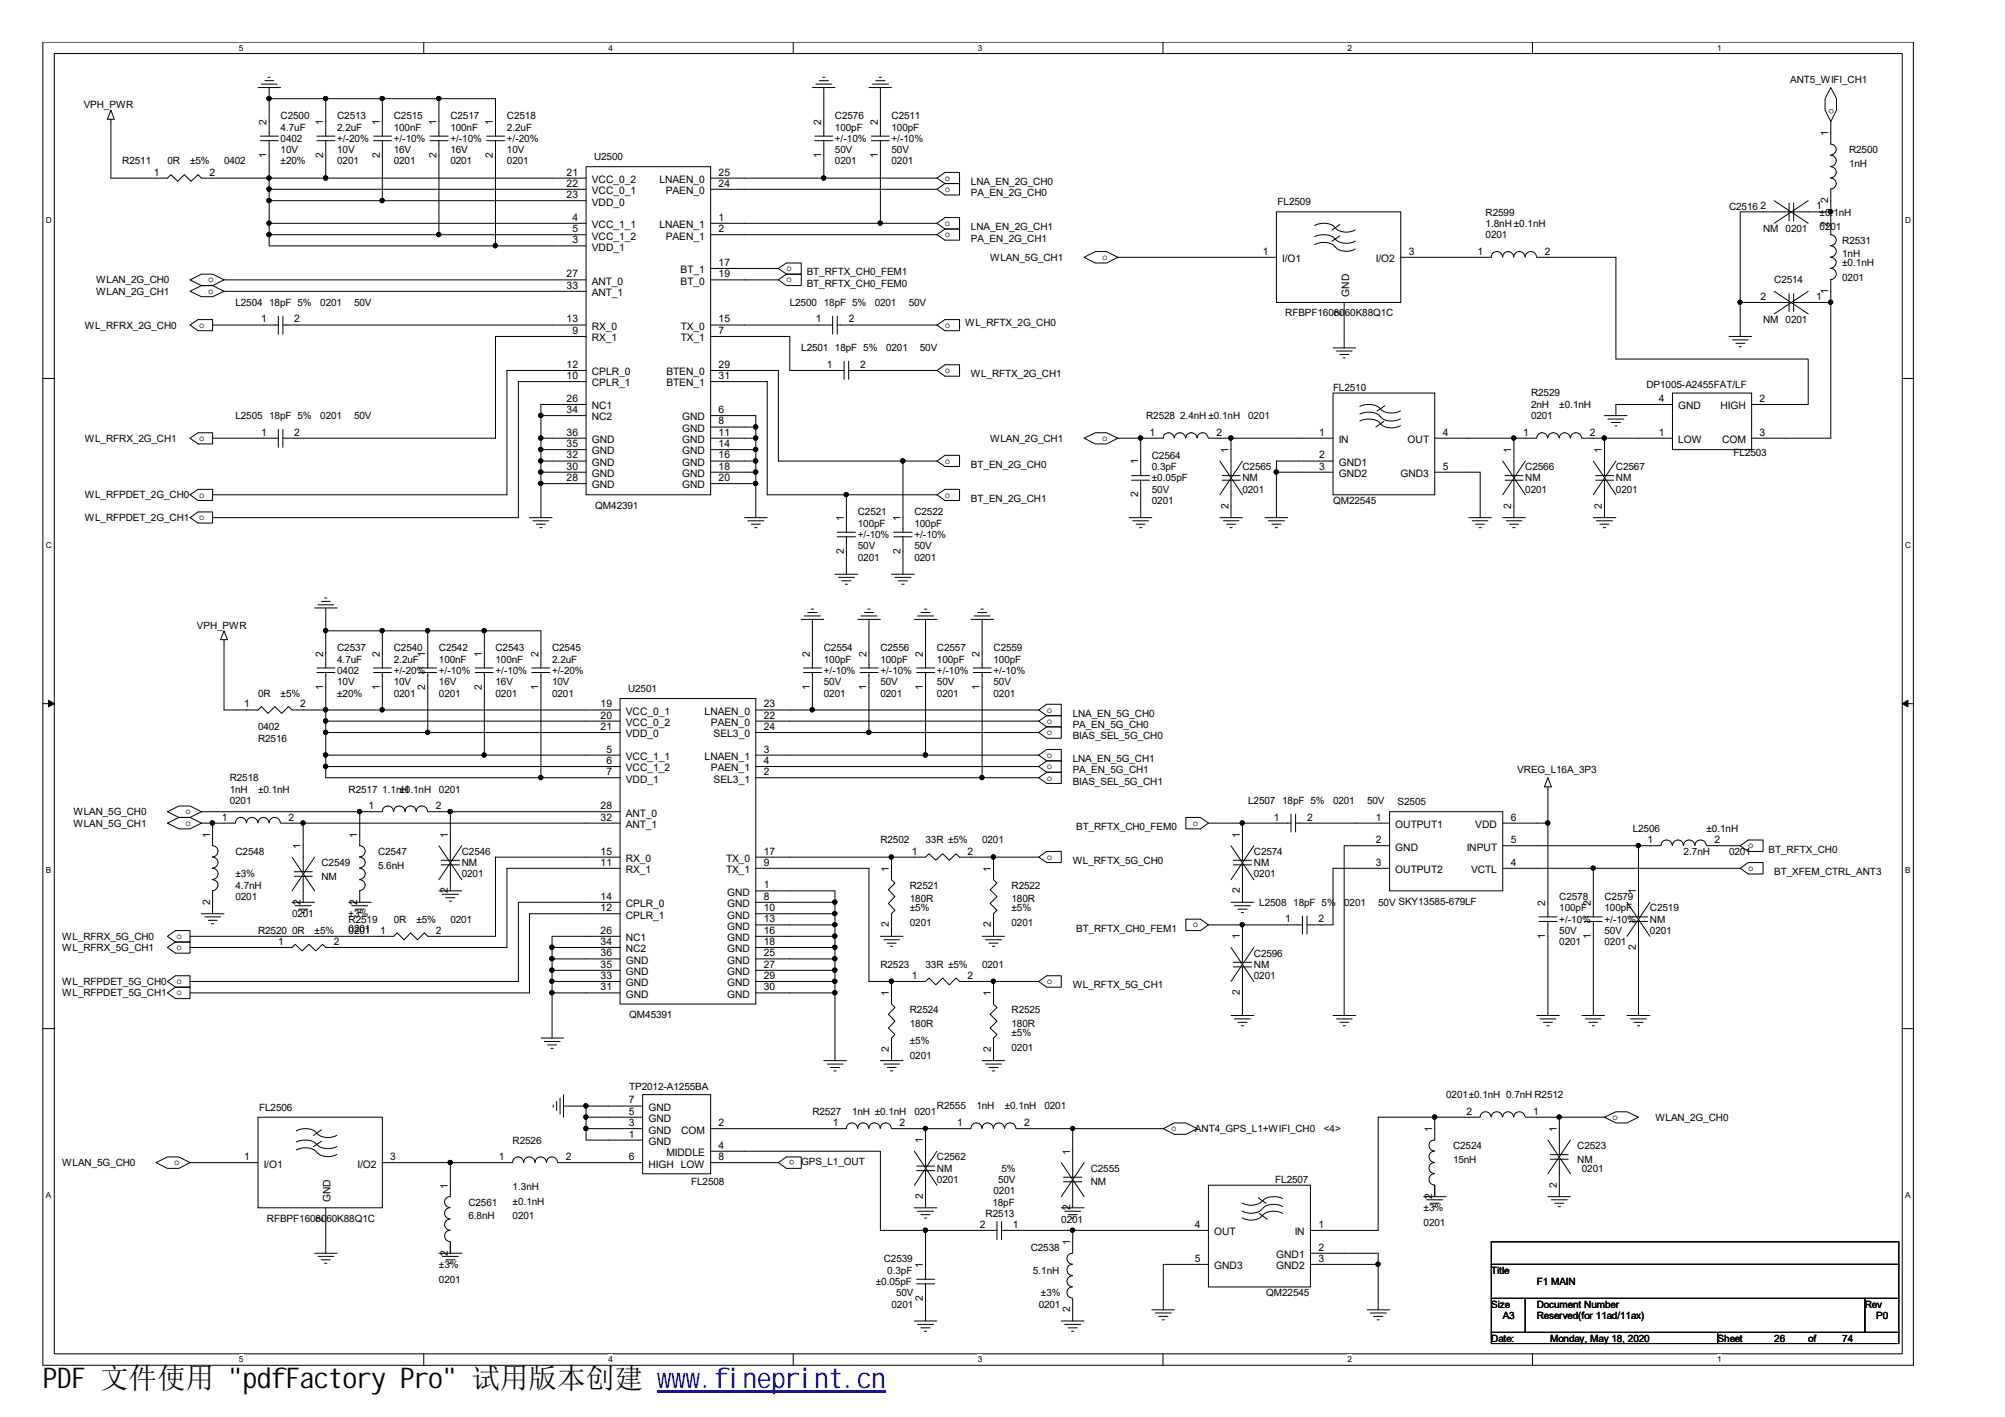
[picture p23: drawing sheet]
<svg xmlns="http://www.w3.org/2000/svg" width="297mm" height="210mm" viewBox="0 0 297 210" stroke-linecap="round" stroke-linejoin="round" font-family="sans-serif">
<defs><g id="words">
<text font-size="4.2" x="6.3" y="205.7">PDF 文件使用 &quot;pdfFactory Pro&quot; 试用版本创建 ww</text>
<text font-size="4.2" fill="#00f" x="99.5" y="205.7">w.fineprint.cn</text>
<g font-size="1.5">
<text x="12.4" y="16">VPH_PWR</text>
<text x="41.6" y="17.7">C2500</text>
<text x="50" y="17.7">C2513</text>
<text x="58.3" y="17.7">C2515</text>
<text x="66.7" y="17.7">C2517</text>
<text x="75.1" y="17.7">C2518</text>
<text x="123.7" y="17.7">C2576</text>
<text x="132.1" y="17.7">C2511</text>
<text x="265.2" y="12.3">ANT5_WIFI_CH1</text>
<text x="271.7" y="16.8" transform="rotate(-90 271.7 16.8)">o</text>
<text x="39.5" y="23.4" transform="rotate(-90 39.5 23.4)">1</text>
<text x="39.5" y="18.5" transform="rotate(-90 39.5 18.5)">2</text>
<text x="41.6" y="21">0402</text>
<text x="41.6" y="22.7">10V</text>
<text x="41.6" y="19.4">4.7uF</text>
<text x="47.9" y="23.4" transform="rotate(-90 47.9 23.4)">2</text>
<text x="47.9" y="18.5" transform="rotate(-90 47.9 18.5)">1</text>
<text x="50" y="19.4">2.2uF</text>
<text x="50" y="22.7">10V</text>
<text x="50" y="21">+/-20%</text>
<text x="56.3" y="23.4" transform="rotate(-90 56.3 23.4)">2</text>
<text x="56.3" y="18.5" transform="rotate(-90 56.3 18.5)">1</text>
<text x="58.3" y="19.4">100nF</text>
<text x="58.3" y="22.7">16V</text>
<text x="58.3" y="21">+/-10%</text>
<text x="64.6" y="23.4" transform="rotate(-90 64.6 23.4)">2</text>
<text x="64.6" y="18.5" transform="rotate(-90 64.6 18.5)">1</text>
<text x="66.7" y="19.4">100nF</text>
<text x="66.7" y="22.7">16V</text>
<text x="66.7" y="21">+/-10%</text>
<text x="73" y="23.4" transform="rotate(-90 73 23.4)">2</text>
<text x="73" y="18.5" transform="rotate(-90 73 18.5)">1</text>
<text x="75.1" y="19.4">2.2uF</text>
<text x="75.1" y="22.7">10V</text>
<text x="75.1" y="21">+/-20%</text>
<text x="88" y="23.7">U2500</text>
<text x="121.7" y="23.4" transform="rotate(-90 121.7 23.4)">1</text>
<text x="121.7" y="18.5" transform="rotate(-90 121.7 18.5)">2</text>
<text x="123.7" y="19.4">100pF</text>
<text x="123.7" y="22.7">50V</text>
<text x="123.7" y="21">+/-10%</text>
<text x="130" y="23.4" transform="rotate(-90 130 23.4)">1</text>
<text x="130" y="18.5" transform="rotate(-90 130 18.5)">2</text>
<text x="132.1" y="19.4">100pF</text>
<text x="132.1" y="22.7">50V</text>
<text x="132.1" y="21">+/-10%</text>
<text x="270.8" y="20.2" transform="rotate(-90 270.8 20.2)">1</text>
<text x="273.9" y="22.7">R2500</text>
<text x="18.1" y="24.4">R2511</text>
<text x="22.8" y="26">1</text>
<text x="24.8" y="24.4">0R</text>
<text x="28.2" y="24.4">±5%</text>
<text x="31" y="26">2</text>
<text x="33.2" y="24.4">0402</text>
<text x="41.6" y="24.4">±20%</text>
<text x="50" y="24.4">0201</text>
<text x="58.3" y="24.4">0201</text>
<text x="66.7" y="24.4">0201</text>
<text x="75.1" y="24.4">0201</text>
<text x="83.9" y="26">21</text>
<text x="83.9" y="27.7">22</text>
<text x="83.9" y="29.4">23</text>
<text x="87.7" y="27.1">VCC_0_2</text>
<text x="87.7" y="28.8">VCC_0_1</text>
<text x="97.7" y="27.1">LNAEN_0</text>
<text x="98.6" y="28.8">PAEN_0</text>
<text x="106.5" y="27.7">24</text>
<text x="106.5" y="26">25</text>
<text x="123.7" y="24.4">0201</text>
<text x="132.1" y="24.4">0201</text>
<text x="140" y="26.8">o</text>
<text x="140" y="28.4">o</text>
<text x="143.8" y="27.4">LNA_EN_2G_CH0</text>
<text x="143.8" y="29.1">PA_EN_2G_CH0</text>
<text x="273.9" y="24.7">1nH</text>
<text x="84.8" y="32.7">4</text>
<text x="84.8" y="34.4">5</text>
<text x="87.7" y="33.8">VCC_1_1</text>
<text x="87.7" y="35.5">VCC_1_2</text>
<text x="87.7" y="30.5">VDD_0</text>
<text x="97.7" y="33.8">LNAEN_1</text>
<text x="98.6" y="35.5">PAEN_1</text>
<text x="106.5" y="34.4">2</text>
<text x="106.5" y="32.7">1</text>
<text x="140" y="33.5">o</text>
<text x="140" y="35.2">o</text>
<text x="143.8" y="34.1">LNA_EN_2G_CH1</text>
<text x="143.8" y="35.8">PA_EN_2G_CH1</text>
<text x="189.3" y="30.4">FL2509</text>
<text x="220.1" y="31.9">R2599</text>
<text x="220.1" y="33.6">1.8nH ±0.1nH</text>
<text x="220.1" y="35.3">0201</text>
<text x="256.2" y="31.1">C2516</text>
<text x="260.8" y="31">2</text>
<text x="261.2" y="34.4">NM</text>
<text x="264.5" y="34.4">0201</text>
<text x="269.1" y="31">1</text>
<text x="269.6" y="31.9">±0.1nH</text>
<text x="269.6" y="34.1">0201</text>
<text x="270.8" y="33.6" transform="rotate(-90 270.8 33.6)">2</text>
<text x="270.8" y="30.1" transform="rotate(-90 270.8 30.1)">2</text>
<text x="14.3" y="42">WLAN_2G_CH0</text>
<text x="30.9" y="41.8">o</text>
<text x="83.9" y="41.1">27</text>
<text x="84.8" y="36">3</text>
<text x="87.7" y="37.1">VDD_1</text>
<text x="100.8" y="40.5">BT_1</text>
<text x="106.5" y="39.4">17</text>
<text x="106.5" y="41.1">19</text>
<text x="116.5" y="40.2">o</text>
<text x="116.5" y="41.8">o</text>
<text x="119.5" y="40.8">BT_RFTX_CH0_FEM1</text>
<text x="146.7" y="38.6">WLAN_5G_CH1</text>
<text x="163.3" y="38.5">o</text>
<text x="187.1" y="37.7">1</text>
<text x="189.9" y="38.8">I/O1</text>
<text x="203.8" y="38.8">I/O2</text>
<text x="208.7" y="37.7">3</text>
<text x="218.9" y="37.7">1</text>
<text x="228.9" y="37.7">2</text>
<text x="262.8" y="42">C2514</text>
<text x="272.9" y="36.1">R2531</text>
<text x="272.9" y="38.1">1nH</text>
<text x="272.9" y="39.5">±0.1nH</text>
<text x="272.9" y="41.6">0201</text>
<text x="14.3" y="43.7">WLAN_2G_CH1</text>
<text x="30.9" y="43.5">o</text>
<text x="34.9" y="45.3">L2504</text>
<text x="38.7" y="47.8">1</text>
<text x="39.9" y="45.3">18pF 5%</text>
<text x="43.6" y="47.8">2</text>
<text x="47.5" y="45.3">0201</text>
<text x="52.5" y="45.3">50V</text>
<text x="83.9" y="47.8">13</text>
<text x="83.9" y="42.8">33</text>
<text x="87.7" y="42.2">ANT_0</text>
<text x="87.7" y="43.9">ANT_1</text>
<text x="100.8" y="42.2">BT_0</text>
<text x="106.5" y="47.8">15</text>
<text x="117" y="45.3">L2500</text>
<text x="119.5" y="42.5">BT_RFTX_CH0_FEM0</text>
<text x="120.9" y="47.8">1</text>
<text x="122" y="45.3">18pF 5%</text>
<text x="125.7" y="47.8">2</text>
<text x="129.6" y="45.3">0201</text>
<text x="134.6" y="45.3">50V</text>
<text x="190.4" y="46.8">RFBPF1608060K88Q1C</text>
<text x="198.8" y="46.8" transform="rotate(-90 198.8 46.8)">2</text>
<text x="199.9" y="44" transform="rotate(-90 199.9 44)">GND</text>
<text x="260.8" y="44.4">2</text>
<text x="261.2" y="47.9">NM</text>
<text x="264.5" y="47.9">0201</text>
<text x="269.1" y="44.4">1</text>
<text x="270.8" y="43.5" transform="rotate(-90 270.8 43.5)">1</text>
<text x="12.6" y="48.7">WL_RFRX_2G_CH0</text>
<text x="29.5" y="48.6">o</text>
<text x="84.8" y="49.5">9</text>
<text x="87.7" y="50.6">RX_1</text>
<text x="87.7" y="48.9">RX_0</text>
<text x="100.9" y="50.6">TX_1</text>
<text x="100.9" y="48.9">TX_0</text>
<text x="106.5" y="49.5">7</text>
<text x="118.7" y="52">L2501</text>
<text x="123.7" y="52">18pF 5%</text>
<text x="131.3" y="52">0201</text>
<text x="136.3" y="52">50V</text>
<text x="140" y="48.6">o</text>
<text x="143" y="48.4">WL_RFTX_2G_CH0</text>
<text x="83.9" y="56.1">10</text>
<text x="83.9" y="54.5">12</text>
<text x="83.9" y="59.5">26</text>
<text x="87.7" y="57.2">CPLR_1</text>
<text x="87.7" y="55.6">CPLR_0</text>
<text x="98.7" y="55.6">BTEN_0</text>
<text x="98.7" y="57.2">BTEN_1</text>
<text x="106.5" y="54.5">29</text>
<text x="106.5" y="56.1">31</text>
<text x="122.5" y="54.5">1</text>
<text x="127.4" y="54.5">2</text>
<text x="140" y="55.3">o</text>
<text x="143.8" y="55.9">WL_RFTX_2G_CH1</text>
<text x="197.5" y="57.9">FL2510</text>
<text x="226.8" y="58.7">R2529</text>
<text x="243.9" y="57.5">DP1005-A2455FAT/LF</text>
<text x="245.7" y="59.5">4</text>
<text x="260.7" y="59.5">2</text>
<text x="12.6" y="65.5">WL_RFRX_2G_CH1</text>
<text x="29.5" y="65.3">o</text>
<text x="34.9" y="62.1">L2505</text>
<text x="38.7" y="64.5">1</text>
<text x="39.9" y="62.1">18pF 5%</text>
<text x="43.6" y="64.5">2</text>
<text x="47.5" y="62.1">0201</text>
<text x="52.5" y="62.1">50V</text>
<text x="83.9" y="61.2">34</text>
<text x="83.9" y="64.5">36</text>
<text x="87.7" y="60.6">NC1</text>
<text x="87.7" y="62.3">NC2</text>
<text x="87.7" y="65.6">GND</text>
<text x="101" y="62.3">GND</text>
<text x="101" y="64">GND</text>
<text x="101" y="65.6">GND</text>
<text x="106.5" y="61.2">6</text>
<text x="106.5" y="62.9">8</text>
<text x="106.5" y="64.5">11</text>
<text x="146.7" y="65.5">WLAN_2G_CH1</text>
<text x="163.3" y="65.3">o</text>
<text x="169.8" y="62.1">R2528</text>
<text x="170.3" y="64.5">1</text>
<text x="174.8" y="62.1">2.4nH ±0.1nH</text>
<text x="180.2" y="64.5">2</text>
<text x="184.9" y="62.1">0201</text>
<text x="195.5" y="64.5">1</text>
<text x="198.3" y="65.6">IN</text>
<text x="208.5" y="65.6">OUT</text>
<text x="213.7" y="64.5">4</text>
<text x="225.6" y="64.5">1</text>
<text x="226.8" y="60.4">2nH</text>
<text x="226.8" y="62.1">0201</text>
<text x="231" y="60.4">±0.1nH</text>
<text x="235.5" y="64.5">2</text>
<text x="245.7" y="64.5">1</text>
<text x="248.6" y="60.6">GND</text>
<text x="248.6" y="65.6">LOW</text>
<text x="254.9" y="60.6">HIGH</text>
<text x="255.1" y="65.6">COM</text>
<text x="260.7" y="64.5">3</text>
<text x="83.9" y="71.3">28</text>
<text x="83.9" y="69.6">30</text>
<text x="83.9" y="67.9">32</text>
<text x="83.9" y="66.2">35</text>
<text x="87.7" y="70.7">GND</text>
<text x="87.7" y="69">GND</text>
<text x="87.7" y="67.3">GND</text>
<text x="101" y="67.3">GND</text>
<text x="101" y="69">GND</text>
<text x="101" y="70.7">GND</text>
<text x="106.5" y="66.2">14</text>
<text x="106.5" y="67.9">16</text>
<text x="106.5" y="69.6">18</text>
<text x="106.5" y="71.3">20</text>
<text x="140" y="68.7">o</text>
<text x="143.8" y="69.3">BT_EN_2G_CH0</text>
<text x="168.6" y="68.8" transform="rotate(-90 168.6 68.8)">1</text>
<text x="170.6" y="68">C2564</text>
<text x="170.6" y="69.7">0.3pF</text>
<text x="170.6" y="71.3">±0.05pF</text>
<text x="182" y="67.1" transform="rotate(-90 182 67.1)">1</text>
<text x="184.1" y="69.7">C2565</text>
<text x="184.1" y="71.3">NM</text>
<text x="195.5" y="69.6">3</text>
<text x="195.5" y="67.9">2</text>
<text x="198.3" y="70.7">GND2</text>
<text x="198.3" y="69">GND1</text>
<text x="207.5" y="70.7">GND3</text>
<text x="213.7" y="69.6">5</text>
<text x="223.9" y="67.1" transform="rotate(-90 223.9 67.1)">1</text>
<text x="226" y="69.7">C2566</text>
<text x="226" y="71.3">NM</text>
<text x="237.3" y="67.1" transform="rotate(-90 237.3 67.1)">1</text>
<text x="239.4" y="69.7">C2567</text>
<text x="239.4" y="71.3">NM</text>
<text x="256.8" y="67.6">FL2503</text>
<text x="12.6" y="77.2">WL_RFPDET_2G_CH1</text>
<text x="12.6" y="73.8">WL_RFPDET_2G_CH0</text>
<text x="29.5" y="77.1">o</text>
<text x="29.5" y="73.7">o</text>
<text x="87.7" y="72.4">GND</text>
<text x="88.2" y="75.3">QM42391</text>
<text x="101" y="72.4">GND</text>
<text x="125" y="77.1" transform="rotate(-90 125 77.1)">1</text>
<text x="127.1" y="76.3">C2521</text>
<text x="133.4" y="77.1" transform="rotate(-90 133.4 77.1)">1</text>
<text x="135.5" y="76.3">C2522</text>
<text x="140" y="73.7">o</text>
<text x="143.8" y="74.3">BT_EN_2G_CH1</text>
<text x="168.6" y="73.7" transform="rotate(-90 168.6 73.7)">2</text>
<text x="170.6" y="74.6">0201</text>
<text x="170.6" y="73">50V</text>
<text x="182" y="75.3" transform="rotate(-90 182 75.3)">2</text>
<text x="184.1" y="73">0201</text>
<text x="197.5" y="74.6">QM22545</text>
<text x="223.9" y="75.3" transform="rotate(-90 223.9 75.3)">2</text>
<text x="226" y="73">0201</text>
<text x="237.3" y="75.3" transform="rotate(-90 237.3 75.3)">2</text>
<text x="239.4" y="73">0201</text>
<text x="125" y="82.1" transform="rotate(-90 125 82.1)">2</text>
<text x="127.1" y="78">100pF</text>
<text x="127.1" y="83">0201</text>
<text x="127.1" y="81.4">50V</text>
<text x="127.1" y="79.7">+/-10%</text>
<text x="133.4" y="82.1" transform="rotate(-90 133.4 82.1)">2</text>
<text x="135.5" y="78">100pF</text>
<text x="135.5" y="83">0201</text>
<text x="135.5" y="81.4">50V</text>
<text x="135.5" y="79.7">+/-10%</text>
<text x="29.2" y="93.1">VPH_PWR</text>
<text x="47.9" y="97.3" transform="rotate(-90 47.9 97.3)">2</text>
<text x="50" y="96.4">C2537</text>
<text x="50" y="98.1">4.7uF</text>
<text x="50" y="99.8">0402</text>
<text x="50" y="101.5">10V</text>
<text x="56.3" y="97.3" transform="rotate(-90 56.3 97.3)">2</text>
<text x="58.3" y="96.4">C2540</text>
<text x="58.3" y="98.1">2.2uF</text>
<text x="58.3" y="101.5">10V</text>
<text x="58.3" y="99.8">+/-20%</text>
<text x="63" y="97.3" transform="rotate(-90 63 97.3)">1</text>
<text x="65" y="96.4">C2542</text>
<text x="65" y="98.1">100nF</text>
<text x="65" y="101.5">16V</text>
<text x="65" y="99.8">+/-10%</text>
<text x="71.4" y="97.3" transform="rotate(-90 71.4 97.3)">1</text>
<text x="73.4" y="96.4">C2543</text>
<text x="73.4" y="98.1">100nF</text>
<text x="73.4" y="101.5">16V</text>
<text x="73.4" y="99.8">+/-10%</text>
<text x="79.8" y="97.3" transform="rotate(-90 79.8 97.3)">2</text>
<text x="81.8" y="96.4">C2545</text>
<text x="81.8" y="98.1">2.2uF</text>
<text x="81.8" y="101.5">10V</text>
<text x="81.8" y="99.8">+/-20%</text>
<text x="120" y="97.3" transform="rotate(-90 120 97.3)">2</text>
<text x="122" y="96.4">C2554</text>
<text x="122" y="98.1">100pF</text>
<text x="122" y="101.5">50V</text>
<text x="122" y="99.8">+/-10%</text>
<text x="128.4" y="97.3" transform="rotate(-90 128.4 97.3)">2</text>
<text x="130.4" y="96.4">C2556</text>
<text x="130.4" y="98.1">100pF</text>
<text x="130.4" y="101.5">50V</text>
<text x="130.4" y="99.8">+/-10%</text>
<text x="136.7" y="97.3" transform="rotate(-90 136.7 97.3)">2</text>
<text x="138.8" y="96.4">C2557</text>
<text x="138.8" y="98.1">100pF</text>
<text x="138.8" y="101.5">50V</text>
<text x="138.8" y="99.8">+/-10%</text>
<text x="145.1" y="97.3" transform="rotate(-90 145.1 97.3)">2</text>
<text x="147.2" y="96.4">C2559</text>
<text x="147.2" y="98.1">100pF</text>
<text x="147.2" y="101.5">50V</text>
<text x="147.2" y="99.8">+/-10%</text>
<text x="36.2" y="104.8">1</text>
<text x="38.2" y="103.2">0R</text>
<text x="41.6" y="103.2">±5%</text>
<text x="44.4" y="104.8">2</text>
<text x="47.9" y="102.2" transform="rotate(-90 47.9 102.2)">1</text>
<text x="50" y="103.2">±20%</text>
<text x="56.3" y="102.2" transform="rotate(-90 56.3 102.2)">1</text>
<text x="58.3" y="103.2">0201</text>
<text x="63" y="102.2" transform="rotate(-90 63 102.2)">2</text>
<text x="65" y="103.2">0201</text>
<text x="71.4" y="102.2" transform="rotate(-90 71.4 102.2)">2</text>
<text x="73.4" y="103.2">0201</text>
<text x="79.8" y="102.2" transform="rotate(-90 79.8 102.2)">1</text>
<text x="81.8" y="103.2">0201</text>
<text x="89" y="104.8">19</text>
<text x="89" y="106.4">20</text>
<text x="92.7" y="105.9">VCC_0_1</text>
<text x="92.7" y="107.5">VCC_0_2</text>
<text x="93" y="102.5">U2501</text>
<text x="104.4" y="105.9">LNAEN_0</text>
<text x="105.3" y="107.5">PAEN_0</text>
<text x="113.2" y="106.4">22</text>
<text x="113.2" y="104.8">23</text>
<text x="120" y="102.2" transform="rotate(-90 120 102.2)">1</text>
<text x="122" y="103.2">0201</text>
<text x="128.4" y="102.2" transform="rotate(-90 128.4 102.2)">1</text>
<text x="130.4" y="103.2">0201</text>
<text x="136.7" y="102.2" transform="rotate(-90 136.7 102.2)">1</text>
<text x="138.8" y="103.2">0201</text>
<text x="145.1" y="102.2" transform="rotate(-90 145.1 102.2)">1</text>
<text x="147.2" y="103.2">0201</text>
<text x="155.1" y="105.6">o</text>
<text x="155.1" y="107.2">o</text>
<text x="158.9" y="106.2">LNA_EN_5G_CH0</text>
<text x="158.9" y="107.8">PA_EN_5G_CH0</text>
<text x="38.2" y="108.2">0402</text>
<text x="38.2" y="109.9">R2516</text>
<text x="89" y="108.1">21</text>
<text x="89.8" y="111.5">5</text>
<text x="89.8" y="113.2">6</text>
<text x="92.7" y="112.6">VCC_1_1</text>
<text x="92.7" y="109.2">VDD_0</text>
<text x="104.4" y="112.6">LNAEN_1</text>
<text x="105.7" y="109.2">SEL3_0</text>
<text x="113.2" y="111.5">3</text>
<text x="113.2" y="113.2">4</text>
<text x="113.2" y="108.1">24</text>
<text x="155.1" y="112.2">o</text>
<text x="155.1" y="113.9">o</text>
<text x="155.1" y="108.9">o</text>
<text x="158.9" y="112.9">LNA_EN_5G_CH1</text>
<text x="158.9" y="109.5">BIAS_SEL_5G_CH0</text>
<text x="34" y="119.1">0201</text>
<text x="34" y="115.8">R2518</text>
<text x="34" y="117.4">1nH</text>
<text x="38.2" y="117.4">±0.1nH</text>
<text x="51.6" y="117.4">R2517</text>
<text x="54.6" y="119.9">1</text>
<text x="56.6" y="117.4">1.1nH</text>
<text x="59.2" y="117.4">±0.1nH</text>
<text x="64.6" y="119.9">2</text>
<text x="65" y="117.4">0201</text>
<text x="89" y="119.9">28</text>
<text x="89.8" y="114.8">7</text>
<text x="92.7" y="114.3">VCC_1_2</text>
<text x="92.7" y="115.9">VDD_1</text>
<text x="105.3" y="114.3">PAEN_1</text>
<text x="105.7" y="115.9">SEL3_1</text>
<text x="113.2" y="114.8">2</text>
<text x="155.1" y="115.6">o</text>
<text x="158.9" y="114.6">PA_EN_5G_CH1</text>
<text x="158.9" y="116.2">BIAS_SEL_5G_CH1</text>
<text x="184.9" y="119.1">L2507</text>
<text x="189.9" y="119.1">18pF 5%</text>
<text x="197.5" y="119.1">0201</text>
<text x="202.5" y="119.1">50V</text>
<text x="207.1" y="119.3">S2505</text>
<text x="224.8" y="114.6">VREG_L16A_3P3</text>
<text x="10.9" y="120.7">WLAN_5G_CH0</text>
<text x="10.9" y="122.4">WLAN_5G_CH1</text>
<text x="27.5" y="120.6">o</text>
<text x="27.5" y="122.3">o</text>
<text x="31.1" y="124.1" transform="rotate(-90 31.1 124.1)">1</text>
<text x="32.9" y="121.6">1</text>
<text x="42.8" y="121.6">2</text>
<text x="44.5" y="125.8" transform="rotate(-90 44.5 125.8)">1</text>
<text x="52.9" y="124.1" transform="rotate(-90 52.9 124.1)">1</text>
<text x="66.3" y="124.1" transform="rotate(-90 66.3 124.1)">1</text>
<text x="89" y="121.6">32</text>
<text x="92.7" y="121">ANT_0</text>
<text x="92.7" y="122.7">ANT_1</text>
<text x="130.4" y="124.9">R2502</text>
<text x="137.1" y="124.9">33R ±5%</text>
<text x="145.5" y="124.9">0201</text>
<text x="159.4" y="123">BT_RFTX_CH0_FEM0</text>
<text x="176.7" y="122.3">o</text>
<text x="183.7" y="124.1" transform="rotate(-90 183.7 124.1)">1</text>
<text x="188.7" y="121.6">1</text>
<text x="193.6" y="121.6">2</text>
<text x="203.8" y="121.6">1</text>
<text x="203.8" y="124.9">2</text>
<text x="206.7" y="122.7">OUTPUT1</text>
<text x="206.7" y="126">GND</text>
<text x="217.3" y="126">INPUT</text>
<text x="218.6" y="122.7">VDD</text>
<text x="223.8" y="121.6">6</text>
<text x="223.8" y="124.9">5</text>
<text x="241.9" y="123.3">L2506</text>
<text x="244.1" y="124.9">1</text>
<text x="252.8" y="123.3">±0.1nH</text>
<text x="254" y="124.9">2</text>
<text x="259" y="125.7">o</text>
<text x="34.9" y="130">±3%</text>
<text x="34.9" y="126.6">C2548</text>
<text x="34.9" y="131.7">4.7nH</text>
<text x="47.6" y="128.3">C2549</text>
<text x="47.6" y="130.3">NM</text>
<text x="56" y="126.6">C2547</text>
<text x="56" y="128.7">5.6nH</text>
<text x="68.4" y="126.6">C2546</text>
<text x="68.4" y="128.3">NM</text>
<text x="68.4" y="130">0201</text>
<text x="89" y="128.2">11</text>
<text x="89" y="126.6">15</text>
<text x="92.7" y="129.3">RX_1</text>
<text x="92.7" y="127.7">RX_0</text>
<text x="107.6" y="129.3">TX_1</text>
<text x="107.6" y="127.7">TX_0</text>
<text x="113.2" y="131.6">1</text>
<text x="113.2" y="128.2">9</text>
<text x="113.2" y="126.6">17</text>
<text x="131.7" y="129.1" transform="rotate(-90 131.7 129.1)">1</text>
<text x="134.8" y="131.7">R2521</text>
<text x="135.1" y="126.6">1</text>
<text x="143.3" y="126.6">2</text>
<text x="146.8" y="129.1" transform="rotate(-90 146.8 129.1)">1</text>
<text x="149.9" y="131.7">R2522</text>
<text x="155.1" y="127.4">o</text>
<text x="158.9" y="128">WL_RFTX_5G_CH0</text>
<text x="185.8" y="126.6">C2574</text>
<text x="185.8" y="128.3">NM</text>
<text x="185.8" y="130">0201</text>
<text x="203.8" y="128.2">3</text>
<text x="206.7" y="129.3">OUTPUT2</text>
<text x="217.9" y="129.3">VCTL</text>
<text x="223.8" y="128.2">4</text>
<text x="249.4" y="126.6">2.7nH</text>
<text x="256.2" y="126.6">0201</text>
<text x="259" y="129">o</text>
<text x="262" y="126.3">BT_RFTX_CH0</text>
<text x="262.8" y="129.6">BT_XFEM_CTRL_ANT3</text>
<text x="31.1" y="134" transform="rotate(-90 31.1 134)">2</text>
<text x="34.9" y="133.3">0201</text>
<text x="43.3" y="135.9">0201</text>
<text x="44.5" y="134" transform="rotate(-90 44.5 134)">2</text>
<text x="51.6" y="136.7">R2519</text>
<text x="51.6" y="135.9">±3%</text>
<text x="52.9" y="134" transform="rotate(-90 52.9 134)">2</text>
<text x="58.3" y="136.7">0R</text>
<text x="61.7" y="136.7">±5%</text>
<text x="66.3" y="132.3" transform="rotate(-90 66.3 132.3)">2</text>
<text x="66.7" y="136.7">0201</text>
<text x="89" y="135">12</text>
<text x="89" y="133.3">14</text>
<text x="92.7" y="136.1">CPLR_1</text>
<text x="92.7" y="134.4">CPLR_0</text>
<text x="107.7" y="132.7">GND</text>
<text x="107.7" y="134.4">GND</text>
<text x="107.7" y="136.1">GND</text>
<text x="107.7" y="137.7">GND</text>
<text x="113.2" y="133.3">8</text>
<text x="113.2" y="135">10</text>
<text x="113.2" y="136.6">13</text>
<text x="131.7" y="137.4" transform="rotate(-90 131.7 137.4)">2</text>
<text x="134.8" y="133.7">180R</text>
<text x="134.8" y="135">±5%</text>
<text x="134.8" y="137.2">0201</text>
<text x="146.8" y="137.4" transform="rotate(-90 146.8 137.4)">2</text>
<text x="149.9" y="133.7">180R</text>
<text x="149.9" y="135">±5%</text>
<text x="149.9" y="137.2">0201</text>
<text x="176.7" y="137.4">o</text>
<text x="183.7" y="132.3" transform="rotate(-90 183.7 132.3)">2</text>
<text x="186.6" y="134.2">L2508</text>
<text x="190.4" y="136.6">1</text>
<text x="191.6" y="134.2">18pF 5%</text>
<text x="195.3" y="136.6">2</text>
<text x="199.1" y="134.2">0201</text>
<text x="204.2" y="134.2">50V SKY13585-679LF</text>
<text x="228.9" y="134.2" transform="rotate(-90 228.9 134.2)">2</text>
<text x="231" y="133.3">C2578</text>
<text x="231" y="135">100pF</text>
<text x="231" y="136.7">+/-10%</text>
<text x="235.7" y="134.2" transform="rotate(-90 235.7 134.2)">2</text>
<text x="237.7" y="133.3">C2579</text>
<text x="237.7" y="135">100pF</text>
<text x="237.7" y="136.7">+/-10%</text>
<text x="242.4" y="132.5" transform="rotate(-90 242.4 132.5)">1</text>
<text x="244.4" y="135">C2519</text>
<text x="244.4" y="136.7">NM</text>
<text x="9.2" y="139.2">WL_RFRX_5G_CH0</text>
<text x="9.2" y="140.9">WL_RFRX_5G_CH1</text>
<text x="26.2" y="139.1">o</text>
<text x="26.2" y="140.8">o</text>
<text x="38.2" y="138.4">R2520</text>
<text x="41.2" y="140">1</text>
<text x="43.3" y="138.4">0R</text>
<text x="46.6" y="138.4">±5%</text>
<text x="49.4" y="140">2</text>
<text x="51.6" y="138.4">0201</text>
<text x="56.3" y="138.3">1</text>
<text x="64.6" y="138.3">2</text>
<text x="89" y="138.3">26</text>
<text x="89" y="140">34</text>
<text x="89" y="143.4">35</text>
<text x="89" y="141.7">36</text>
<text x="92.7" y="139.4">NC1</text>
<text x="92.7" y="141.1">NC2</text>
<text x="92.7" y="142.8">GND</text>
<text x="107.7" y="139.4">GND</text>
<text x="107.7" y="141.1">GND</text>
<text x="107.7" y="142.8">GND</text>
<text x="113.2" y="138.3">16</text>
<text x="113.2" y="140">18</text>
<text x="113.2" y="141.7">25</text>
<text x="113.2" y="143.4">27</text>
<text x="130.4" y="143.4">R2523</text>
<text x="137.1" y="143.4">33R ±5%</text>
<text x="145.5" y="143.4">0201</text>
<text x="159.4" y="138">BT_RFTX_CH0_FEM1</text>
<text x="183.7" y="139.2" transform="rotate(-90 183.7 139.2)">1</text>
<text x="185.8" y="141.7">C2596</text>
<text x="185.8" y="143.4">NM</text>
<text x="228.9" y="139" transform="rotate(-90 228.9 139)">1</text>
<text x="231" y="140.1">0201</text>
<text x="231" y="138.4">50V</text>
<text x="235.7" y="139" transform="rotate(-90 235.7 139)">1</text>
<text x="237.7" y="140.1">0201</text>
<text x="237.7" y="138.4">50V</text>
<text x="242.4" y="140.7" transform="rotate(-90 242.4 140.7)">2</text>
<text x="244.4" y="138.4">0201</text>
<text x="9.2" y="145.9">WL_RFPDET_5G_CH0</text>
<text x="9.2" y="147.6">WL_RFPDET_5G_CH1</text>
<text x="26.2" y="145.8">o</text>
<text x="26.2" y="147.5">o</text>
<text x="89" y="146.7">31</text>
<text x="89" y="145">33</text>
<text x="92.7" y="147.8">GND</text>
<text x="92.7" y="146.1">GND</text>
<text x="92.7" y="144.5">GND</text>
<text x="107.7" y="144.5">GND</text>
<text x="107.7" y="146.1">GND</text>
<text x="107.7" y="147.8">GND</text>
<text x="113.2" y="145">29</text>
<text x="113.2" y="146.7">30</text>
<text x="131.7" y="147.5" transform="rotate(-90 131.7 147.5)">1</text>
<text x="135.1" y="145">1</text>
<text x="143.3" y="145">2</text>
<text x="146.8" y="147.5" transform="rotate(-90 146.8 147.5)">1</text>
<text x="155.1" y="145.8">o</text>
<text x="158.9" y="146.4">WL_RFTX_5G_CH1</text>
<text x="183.7" y="147.4" transform="rotate(-90 183.7 147.4)">2</text>
<text x="185.8" y="145.1">0201</text>
<text x="93.2" y="150.8">QM45391</text>
<text x="131.7" y="155.8" transform="rotate(-90 131.7 155.8)">2</text>
<text x="134.8" y="150.1">R2524</text>
<text x="134.8" y="152.1">180R</text>
<text x="134.8" y="154.6">±5%</text>
<text x="146.8" y="155.8" transform="rotate(-90 146.8 155.8)">2</text>
<text x="149.9" y="150.1">R2525</text>
<text x="149.9" y="152.1">180R</text>
<text x="149.9" y="153.5">±5%</text>
<text x="149.9" y="155.6">0201</text>
<text x="93.2" y="161.5">TP2012-A1255BA</text>
<text x="134.8" y="156.8">0201</text>
<text x="38.4" y="164.5">FL2506</text>
<text x="93.2" y="166.8">3</text>
<text x="93.2" y="165.1">5</text>
<text x="93.2" y="163.5">7</text>
<text x="96.1" y="167.9">GND</text>
<text x="96.1" y="166.2">GND</text>
<text x="96.1" y="164.6">GND</text>
<text x="100.9" y="167.9">COM</text>
<text x="106.5" y="166.8">2</text>
<text x="120.4" y="165.2">R2527</text>
<text x="123.4" y="166.8">1</text>
<text x="126.2" y="165.2">1nH ±0.1nH</text>
<text x="133.3" y="166.8">2</text>
<text x="135.5" y="165.2">0201</text>
<text x="138.8" y="164.4">R2555</text>
<text x="141.8" y="166.8">1</text>
<text x="144.7" y="164.4">1nH</text>
<text x="148.8" y="164.4">±0.1nH</text>
<text x="151.7" y="166.8">2</text>
<text x="154.7" y="164.4">0201</text>
<text x="173.5" y="167.6">o</text>
<text x="177" y="167.7">ANT4_GPS_L1+WIFI_CH0</text>
<text x="196.1" y="167.7">&lt;4&gt;</text>
<text x="212.2" y="167.7" transform="rotate(-90 212.2 167.7)">1</text>
<text x="214.2" y="162.7">0201±0.1nH 0.7nH R2512</text>
<text x="217.3" y="165.1">2</text>
<text x="227.2" y="165.1">1</text>
<text x="230.6" y="167.7" transform="rotate(-90 230.6 167.7)">1</text>
<text x="238.9" y="165.9">o</text>
<text x="245.2" y="166">WLAN_2G_CH0</text>
<text x="9.2" y="172.7">WLAN_5G_CH0</text>
<text x="25.8" y="172.6">o</text>
<text x="36.2" y="171.8">1</text>
<text x="39.1" y="172.9">I/O1</text>
<text x="53" y="172.9">I/O2</text>
<text x="57.8" y="171.8">3</text>
<text x="73.9" y="171.8">1</text>
<text x="75.9" y="169.4">R2526</text>
<text x="83.8" y="171.8">2</text>
<text x="93.2" y="171.8">6</text>
<text x="93.2" y="168.5">1</text>
<text x="96.1" y="172.9">HIGH LOW</text>
<text x="96.1" y="169.6">GND</text>
<text x="98.8" y="171.3">MIDDLE</text>
<text x="106.5" y="171.8">8</text>
<text x="106.5" y="170.2">4</text>
<text x="117.7" y="171.8" transform="rotate(-180 117.7 171.8)">o</text>
<text x="118.7" y="172.6">GPS_L1_OUT</text>
<text x="136.7" y="169.3" transform="rotate(-90 136.7 169.3)">1</text>
<text x="138.8" y="171.9">C2562</text>
<text x="138.8" y="173.6">NM</text>
<text x="148.4" y="173.6">5%</text>
<text x="158.5" y="171" transform="rotate(-90 158.5 171)">1</text>
<text x="161.6" y="173.6">C2555</text>
<text x="215.3" y="170.2">C2524</text>
<text x="215.3" y="172.2">15nH</text>
<text x="233.7" y="170.2">C2523</text>
<text x="233.7" y="172.2">NM</text>
<text x="234.4" y="173.6">0201</text>
<text x="49" y="178.1" transform="rotate(-90 49 178.1)">GND</text>
<text x="66.3" y="176.1" transform="rotate(-90 66.3 176.1)">1</text>
<text x="69.4" y="178.6">C2561</text>
<text x="75.9" y="176.2">1.3nH</text>
<text x="75.9" y="178.4">±0.1nH</text>
<text x="102.4" y="175.6">FL2508</text>
<text x="136.7" y="177.6" transform="rotate(-90 136.7 177.6)">2</text>
<text x="138.8" y="175.2">0201</text>
<text x="147" y="178.6">18pF</text>
<text x="147.2" y="176.9">0201</text>
<text x="147.9" y="175.2">50V</text>
<text x="158.5" y="179.3" transform="rotate(-90 158.5 179.3)">2</text>
<text x="161.6" y="175.6">NM</text>
<text x="188.9" y="175.2">FL2507</text>
<text x="210.9" y="179.4">±3%</text>
<text x="212.2" y="177.6" transform="rotate(-90 212.2 177.6)">2</text>
<text x="230.6" y="175.9" transform="rotate(-90 230.6 175.9)">2</text>
<text x="39.5" y="180.9">RFBPF1608060K88Q1C</text>
<text x="47.9" y="180.9" transform="rotate(-90 47.9 180.9)">2</text>
<text x="66.3" y="186" transform="rotate(-90 66.3 186)">2</text>
<text x="69.4" y="180.6">6.8nH</text>
<text x="75.9" y="180.6">0201</text>
<text x="145.2" y="181.9">2</text>
<text x="146" y="180.3">R2513</text>
<text x="150" y="181.9">1</text>
<text x="152.7" y="185.3">C2538</text>
<text x="157.2" y="181.1">0201</text>
<text x="158.5" y="184.5" transform="rotate(-90 158.5 184.5)">1</text>
<text x="177" y="181.9">4</text>
<text x="179.9" y="183">OUT</text>
<text x="191.8" y="183">IN</text>
<text x="195.3" y="181.9">1</text>
<text x="195.3" y="185.3">2</text>
<text x="210.9" y="181.6">0201</text>
<text x="65" y="187.8">±3%</text>
<text x="65" y="190">0201</text>
<text x="129.8" y="190.3">±0.05pF</text>
<text x="130.9" y="187">C2539</text>
<text x="131.4" y="188.7">0.3pF</text>
<text x="132.8" y="192">50V</text>
<text x="136.7" y="187.8" transform="rotate(-90 136.7 187.8)">1</text>
<text x="153" y="188.7">5.1nH</text>
<text x="154.2" y="192">±3%</text>
<text x="177" y="186.9">5</text>
<text x="179.9" y="188">GND3</text>
<text x="187.6" y="192">QM22545</text>
<text x="189.1" y="188">GND2</text>
<text x="189.1" y="186.4">GND1</text>
<text x="195.3" y="186.9">3</text>
<text x="220.9" y="188.7">Title</text>
<text x="227.7" y="190.3">F1 MAIN</text>
<text x="132.1" y="193.7">0201</text>
<text x="136.7" y="192.7" transform="rotate(-90 136.7 192.7)">2</text>
<text x="153.9" y="193.7">0201</text>
<text x="158.5" y="194.4" transform="rotate(-90 158.5 194.4)">2</text>
<text x="220.9" y="193.7">Size</text>
<text x="222.6" y="195.4">A3</text>
<text x="227.7" y="193.7">Document Number</text>
<text x="227.7" y="195.4">Reserved(for 11ad/11ax)</text>
<text x="276.3" y="193.7">Rev</text>
<text x="278" y="195.4">P0</text>
<text x="220.9" y="198.7">Date:</text>
<text x="229.7" y="198.7">Monday, May 18, 2020</text>
<text x="254.5" y="198.7">Sheet</text>
<text x="262.8" y="198.7">26</text>
<text x="267.9" y="198.7">of</text>
<text x="272.9" y="198.7">74</text>
</g>
<g font-size="1.2">
<text x="35.4" y="7.5">5</text>
<text x="90.1" y="7.5">4</text>
<text x="144.9" y="7.5">3</text>
<text x="199.6" y="7.5">2</text>
<text x="254.4" y="7.5">1</text>
<text x="6.8" y="33.1">D</text>
<text x="282.2" y="33.1">D</text>
<text x="6.8" y="81.2">C</text>
<text x="282.2" y="81.2">C</text>
<text x="6.8" y="129.4">B</text>
<text x="282.2" y="129.4">B</text>
<text x="6.8" y="177.5">A</text>
<text x="282.2" y="177.5">A</text>
<text x="35.4" y="201.8">5</text>
<text x="90.1" y="201.8">4</text>
<text x="144.9" y="201.8">3</text>
<text x="199.6" y="201.8">2</text>
<text x="254.4" y="201.8">1</text>
</g>
</g></defs>
<path d="M6.3 6.2h277.2v196h-277.1zM8 7.9h273.8v192.6h-273.8z" fill="none" stroke="#000" stroke-width=".15"/>
<g fill="#fff">
<path d="M35.4 6.4h.6v1.4h-.6z"/>
<path d="M35.4 200.7h.6v1.4h-.6z"/>
</g>
<path d="M62.8 6.2v1.7M62.8 200.5v1.7" fill="none" stroke="#000" stroke-width=".15"/>
<g fill="#fff">
<path d="M90.1 6.4h.7v1.4h-.7z"/>
<path d="M90.1 200.7h.7v1.4h-.7z"/>
</g>
<path d="M117.5 6.2v1.7M117.5 200.5v1.7" fill="none" stroke="#000" stroke-width=".15"/>
<g fill="#fff">
<path d="M144.9 6.4h.6v1.4h-.6z"/>
<path d="M144.9 200.7h.6v1.4h-.6z"/>
</g>
<path d="M172.3 6.2v1.7M172.3 200.5v1.7" fill="none" stroke="#000" stroke-width=".15"/>
<g fill="#fff">
<path d="M199.6 6.4h.7v1.4h-.7z"/>
<path d="M199.6 200.7h.7v1.4h-.7z"/>
</g>
<path d="M227 6.2v1.7M227 200.5v1.7" fill="none" stroke="#000" stroke-width=".15"/>
<g fill="#fff">
<path d="M254.4 6.4h.6v1.4h-.6z"/>
<path d="M254.4 200.7h.6v1.4h-.6z"/>
<path d="M6.8 31.9h.8v1.4h-.8z"/>
<path d="M282.2 31.9h.9v1.4h-.9z"/>
<path d="M6.8 80.1h.8v1.4h-.8z"/>
<path d="M282.2 80.1h.9v1.4h-.9z"/>
</g>
<path d="M6.3 56.1h1.7M281.8 56.1h1.7" fill="none" stroke="#000" stroke-width=".15"/>
<g fill="#fff">
<path d="M6.8 128.2h.7v1.4h-.7z"/>
<path d="M282.2 128.2h.8v1.4h-.8z"/>
</g>
<path d="M6.3 104.2h1.7M281.8 104.2h1.7" fill="none" stroke="#000" stroke-width=".15"/>
<path d="M7.2 103.7l.8 .5-.8 .5zM281.8 104.2l.9-.5v1z" fill="#000" stroke="#000" stroke-width=".15"/>
<g fill="#fff">
<path d="M6.8 176.4h.7v1.4h-.7z"/>
<path d="M282.2 176.4h.8v1.4h-.8z"/>
</g>
<g fill="none" stroke="#000" stroke-width=".15">
<path d="M16.4 16.3l.5 1.4h-1zM16.4 17.7v8.7h8.4l.5-.5 1 1 1-1 1 1 1-1 .5 .5h57M38.2 13h3.4M38.7 12.5h2.4M39.2 12h1.4M39.7 11.4h.3M39.9 13v7.2M39.9 14.6h33.5v5.6M48.3 14.6v5.6M56.6 14.6v5.6M65 14.6v5.6M120.4 13h3.3"/>
<path d="M120.9 12.5h2.3M121.4 12h1.3M121.9 11.4h.3M122 13v7.2M128.7 13h3.4M129.2 12.5h2.4M129.8 12h1.3M130.3 11.4h.3M130.4 13v7.2M271.2 18v3.4M271.2 13l.9 1.6v1.7l-.9 1.7-.8-1.7v-1.7zM38.6 20.8h2.6"/>
<path d="M38.6 20.2h2.6M39.9 33.1h46.9M39.9 28h46.9M39.9 29.7h46.9M39.9 34.8h46.9M39.9 20.8v15.6h46.9M46.9 20.8h2.7M46.9 20.2h2.7M48.3 20.8v5.6M55.3 20.8h2.7M55.3 20.2h2.7M56.6 20.8v8.9"/>
<path d="M63.7 20.8h2.7M63.7 20.2h2.7M65 20.8v14M72.1 20.8h2.7M72.1 20.2h2.7M73.4 20.8v15.6M86.8 24.7h18.5v48.6h-18.5zM105.3 33.1h33.5M105.3 34.8h33.5M105.3 26.4h33.5M105.3 28h33.5M115.3 39.8h-10"/>
<path d="M115.3 39.8l1.2-.8h2.2v1.6h-2.2M115.3 39.8l1.2 .8M120.7 20.8h2.7M120.7 20.2h2.7M122 20.8v5.6M129.1 20.8h2.6M129.1 20.2h2.6M130.4 20.8v12.3M138.8 26.4l1.2-.9h2.2v1.7h-2.2M138.8 33.1l1.2-.9h2.2v1.7h-2.2M138.8 26.4l1.2 .8M138.8 33.1l1.2 .8"/>
<path d="M140 27.2h2.2v1.7h-2.2l-1.2-.9M140 33.9h2.2v1.7h-2.2l-1.2-.8M140 27.2l-1.2 .8M140 33.9l-1.2 .9M160.6 38.1l1.7-.8h1.7l1.6 .8-1.6 .9h-1.7zM165.6 38.1h23.5M189.1 31.4h18.4v13.4h-18.4zM194.8 33.4a2.78 2.78 0 0 1 2.8 .1l.1 .2M194.8 35.1a2.77 2.77 0 0 1 2.9 .3M194.8 36.3a2.78 2.78 0 0 1 2.8 0l.1 .2M197.8 33.7a2.41 2.41 0 0 0 3 .4M197.8 35.4a2.41 2.41 0 0 0 3 .3"/>
<path d="M197.8 36.5a2.41 2.41 0 0 0 3 .4M198.5 33.2l-1.2 .9M198.5 34.9l-1.2 .8M207.5 38.1h13.4M222.6 38.1a.83 .83 0 0 0-.8-.8 .83 .83 0 0 0-.9 .8M224.2 38.1a.8 .8 0 0 0-.8-.8 .8 .8 0 0 0-.8 .8M225.9 38.1a.83 .83 0 0 0-.8-.8 .83 .83 0 0 0-.8 .8M227.6 38.1a.83 .83 0 0 0-.8-.8 .83 .83 0 0 0-.8 .8M227.7 38.1h11.7v15.1h28.5v6.7h-8.4M262.8 29.7l5.1 3.4M265 30.1v2.6M265 31.4h-7.2v18.4"/>
<path d="M265.7 30.1v2.6M265.7 31.4h5.5M267.9 29.7l-5.1 3.4M271.2 39.8a.83 .83 0 0 1 .8 .8 .83 .83 0 0 1-.8 .8M271.2 38.1a.81 .81 0 0 1 .8 .8 .81 .81 0 0 1-.8 .8M271.2 36.4a.83 .83 0 0 1 .8 .8 .83 .83 0 0 1-.8 .9M271.2 34.8a.81 .81 0 0 1 .8 .8 .81 .81 0 0 1-.8 .8M271.2 21.4a.81 .81 0 0 1 .8 .8 .81 .81 0 0 1-.8 .8M271.2 23a.83 .83 0 0 1 .8 .8 .83 .83 0 0 1-.8 .9M271.2 24.7a.83 .83 0 0 1 .8 .8 .83 .83 0 0 1-.8 .8M271.2 26.4a.81 .81 0 0 1 .8 .8 .81 .81 0 0 1-.8 .8M271.2 28v6.8"/>
<path d="M28.2 41.5l1.6-.9h1.7l1.7 .9-1.7 .8h-1.7zM28.2 43.2l1.6-.9h1.7l1.7 .9-1.7 .8h-1.7zM28.2 48.1l1.1-.8h2.2v1.7h-2.2zM31.5 48.1h9.7M33.2 41.5h53.6M33.2 43.2h53.6M41.2 46.8v2.7M41.9 46.8v2.7M41.9 48.1h44.9M86.8 56.5h-10v20.2h-45.3M86.8 49.8h-13.4v15.1h-31.5M86.8 54.9h-11.7v18.4h-43.6"/>
<path d="M86.8 59.9h-6.7v16.8M105.3 49.8h11.7v5.1h8.1M105.3 48.1h18.1M105.3 54.9h10v13.4h23.5M105.3 56.5h8.4v16.8h25.1M115.3 41.5h-10M116.5 40.6h2.2v1.7h-2.2l-1.2-.8M116.5 40.6l-1.2 .9M123.4 46.8v2.7M124 48.1h14.8M124 46.8v2.7M125.1 53.5v2.7"/>
<path d="M125.7 53.5v2.7M125.7 54.9h13.1M138.8 48.1l1.2-.8h2.2v1.7h-2.2zM138.8 54.9l1.2-.9h2.2v1.7h-2.2zM197.5 58.2h15.1v15.1h-15.1zM197.5 51.5h3.3M198 52h2.3M198.5 52.5h1.3M199 53h.3M199.1 44.8v6.7M247.8 58.2h11.7v8.4h-11.7zM247.8 59.9h-8.4v1.7"/>
<path d="M256.2 49.8h3.3M256.7 50.3h2.3M257.2 50.9h1.3M257.6 51.4h.4M257.8 44.8h7.2M262.8 43.2l5.1 3.3M265 43.5v2.7M265.7 43.5v2.7M265.7 44.8h5.5M267.9 43.2l-5.1 3.3M271.2 41.5v23.4h-11.7M28.2 76.7l1.1-.9h2.2v1.7h-2.2z"/>
<path d="M28.2 73.3l1.1-.8h2.2v1.6h-2.2zM28.2 64.9l1.1-.8h2.2v1.7h-2.2zM31.5 64.9h9.7M41.2 63.6v2.7M41.9 63.6v2.7M78.4 76.7h3.4M79 77.1h2.3M79.5 77.7h1.3M80 78.2h.3M80.1 61.6h6.7M80.1 64.9h6.7M80.1 66.6h6.7"/>
<path d="M80.1 68.3h6.7M80.1 69.9h6.7M80.1 71.6h6.7M105.3 61.6h6.7v15.1M105.3 64.9h6.7M105.3 63.3h6.7M105.3 66.6h6.7M105.3 68.3h6.7M105.3 69.9h6.7M105.3 71.6h6.7M110.3 76.7h3.4M110.8 77.1h2.4"/>
<path d="M111.3 77.7h1.3M111.8 78.2h.3M124 78.8h2.7M124 79.5h2.7M125.4 73.3v5.5M125.4 79.5v5.6M132.4 78.8h2.7M132.4 79.5h2.7M133.8 68.3v10.5M133.8 79.5v5.6M138.8 68.3l1.2-.8h2.2v1.6h-2.2zM138.8 73.3l1.2-.8h2.2v1.6h-2.2z"/>
<path d="M160.6 64.9l1.7-.8h1.7l1.6 .8-1.6 .9h-1.7zM165.6 64.9h6.7M167.3 76.7h3.3M167.6 70.5h2.7M167.6 71.1h2.7M167.8 77.1h2.3M168.3 77.7h1.3M168.8 78.2h.4M169 64.9v5.6M169 71.1v5.6M172.3 64.9a.81 .81 0 0 1 .8-.8 .81 .81 0 0 1 .8 .8M174 64.9a.83 .83 0 0 1 .8-.8 .83 .83 0 0 1 .8 .8"/>
<path d="M175.7 64.9a.83 .83 0 0 1 .8-.8 .83 .83 0 0 1 .8 .8M177.4 64.9a.81 .81 0 0 1 .8-.8 .81 .81 0 0 1 .8 .8M179 64.9h18.5M180.7 76.7h3.4M180.7 68.3l3.4 5M181.1 70.5h2.6M181.1 71.1h2.6M181.2 77.1h2.4M181.7 77.7h1.3M182.2 78.2h.3M182.4 64.9v5.6M182.4 71.1v5.6"/>
<path d="M184.1 68.3l-3.4 5M187.4 76.7h3.4M187.9 77.1h2.4M188.4 77.7h1.4M188.9 78.2h.4M189.1 69.9h8.4M197.5 68.3h-8.4v8.4M201.5 60.2a2.77 2.77 0 0 1 2.9 .3M201.5 62.4a2.93 2.93 0 0 1 2.8 .1l.1 .2M201.5 61.4a2.93 2.93 0 0 1 2.8 .1l.1 .2M204.5 61.7a2.41 2.41 0 0 0 3 .3M204.5 62.7a2.41 2.41 0 0 0 3 .3"/>
<path d="M204.5 60.5a2.41 2.41 0 0 0 3 .3M205 62.4l-1.2 .9M205.2 60.1l-1.2 .8M212.6 64.9h15.1M212.6 69.9h6.7v6.8M217.6 76.7h3.3M218.1 77.1h2.3M218.6 77.7h1.3M219.1 78.2h.4M222.6 76.7h3.4M222.6 68.3l3.4 5M223 70.5h2.6"/>
<path d="M223 71.1h2.6M223.1 77.1h2.4M223.6 77.7h1.4M224.1 78.2h.4M224.3 64.9v5.6M224.3 71.1v5.6M226 68.3l-3.4 5M227.7 64.9a.81 .81 0 0 1 .8-.8 .81 .81 0 0 1 .8 .8M229.3 64.9a.83 .83 0 0 1 .8-.8 .83 .83 0 0 1 .9 .8M231 64.9a.81 .81 0 0 1 .8-.8 .81 .81 0 0 1 .8 .8M232.7 64.9a.83 .83 0 0 1 .8-.8 .83 .83 0 0 1 .8 .8M234.4 64.9h13.4"/>
<path d="M236.1 76.7h3.3M236.1 68.3l3.3 5M236.4 70.5h2.7M236.4 71.1h2.7M236.5 77.1h2.4M237 77.7h1.4M237.5 78.2h.4M237.7 64.9v5.6M237.7 61.6h3.3M237.7 71.1v5.6M238.2 62.1h2.4M238.7 62.6h1.4"/>
<path d="M239.2 63.1h.4M239.4 68.3l-3.3 5M33.2 93.4l.5 1.4h-1zM33.2 94.8v10.4h5l.5-.5 1 1 1-1 1 1 1.1-1 .5 .5h48.6M46.6 90.1h3.4M46.9 99.6h2.7M46.9 98.9h2.7M47.1 89.6h2.3M47.6 89.1h1.3M48.1 88.6h.3M48.3 93.4h31.8v5.5M48.3 90.1v8.8"/>
<path d="M48.3 99.6v15.6h43.6M55.3 99.6h2.7M55.3 98.9h2.7M56.6 93.4v5.5M56.6 99.6v5.6M62 99.6h2.7M62 98.9h2.7M63.4 93.4v5.5M63.4 99.6v8.9M70.4 99.6h2.7M70.4 98.9h2.7M71.8 93.4v5.5"/>
<path d="M71.8 99.6v12.3M78.8 99.6h2.6M78.8 98.9h2.6M80.1 99.6v15.6M118.7 91.8h3.3M119 99.6h2.7M119 98.9h2.7M119.2 91.2h2.3M119.7 90.7h1.3M120.2 90.2h.3M120.4 91.8v7.1M120.4 99.6v5.6"/>
<path d="M123.7 85.1h3.4M124.2 85.5h2.4M124.7 86h1.4M125.2 86.5h.4M127.1 91.8h3.3M127.4 99.6h2.7M127.4 98.9h2.7M127.6 91.2h2.3M128.1 90.7h1.3M128.6 90.2h.3M128.7 91.8v7.1M128.7 99.6v8.9"/>
<path d="M132.1 85.1h3.4M132.6 85.5h2.4M133.1 86h1.4M133.6 86.5h.3M135.5 91.8h3.3M135.8 99.6h2.7M135.8 98.9h2.7M135.9 91.2h2.4M136.4 90.7h1.4M136.9 90.2h.4M137.1 91.8v7.1M137.1 99.6v12.3"/>
<path d="M143.8 91.8h3.4M144.2 99.6h2.7M144.2 98.9h2.7M144.3 91.2h2.4M144.8 90.7h1.4M145.3 90.2h.4M145.5 91.8v7.1M145.5 99.6v15.6M48.3 113.6h43.6M48.3 106.8h43.6M48.3 111.9h43.6M48.3 108.5h43.6"/>
<path d="M91.9 103.5h20.1v45.2h-20.1zM112 105.2h41.9M112 115.2h41.9M112 111.9h41.9M112 113.6h41.9M112 106.8h41.9M112 108.5h41.9M153.9 105.2l1.2-.9h2.1v1.7h-2.1M153.9 111.9l1.2-.9h2.1v1.7h-2.1M153.9 105.2l1.2 .8M153.9 106.8l1.2 .9M153.9 111.9l1.2 .8"/>
<path d="M153.9 113.6l1.2 .8M155.1 106h2.1v1.7h-2.1M155.1 112.7h2.1v1.7h-2.1M155.1 107.7h2.1v1.7h-2.1l-1.2-.9M155.1 114.4h2.1v1.6h-2.1l-1.2-.8M155.1 106l-1.2 .8M155.1 112.7l-1.2 .9M155.1 107.7l-1.2 .8M155.1 114.4l-1.2 .8M229.3 116.6v19.2M229.3 115.2l.5 1.4h-1zM24.8 120.2l1.7-.8h1.7l1.6 .8-1.6 .9h-1.7z"/>
<path d="M24.8 121.9l1.7-.8h1.7l1.6 .8-1.6 .9h-1.7zM24.8 138.7l1.2-.8h2.2v1.6h-2.2zM29.8 121.9h5.1M29.8 135.4h3.4M29.8 120.2h26.8M30.4 135.8h2.3M30.9 136.3h1.3M31.3 136.8h.4M31.5 125.3a.83 .83 0 0 1 .8 .8 .83 .83 0 0 1-.8 .8M31.5 127a.81 .81 0 0 1 .8 .8 .81 .81 0 0 1-.8 .8M31.5 128.6a.83 .83 0 0 1 .8 .8 .83 .83 0 0 1-.8 .9M31.5 130.3a.81 .81 0 0 1 .8 .8 .81 .81 0 0 1-.8 .8"/>
<path d="M31.5 121.9v3.4M31.5 132v3.4M36.5 121.9a.8 .8 0 0 0-.8-.8 .8 .8 0 0 0-.8 .8M38.2 121.9a.83 .83 0 0 0-.8-.8 .83 .83 0 0 0-.9 .8M39.8 121.9a.8 .8 0 0 0-.8-.8 .8 .8 0 0 0-.8 .8M41.5 121.9a.83 .83 0 0 0-.8-.8 .83 .83 0 0 0-.8 .8M41.6 121.9h50.3M43.3 127l3.3 5M43.3 133.7h3.3M43.6 129.1h2.7M43.6 129.8h2.7M43.7 134.2h2.4"/>
<path d="M44.2 134.7h1.4M44.7 135.2h.4M44.9 121.9v7.2M44.9 129.8v3.9M46.6 127l-3.3 5M51.6 133.7h3.4M52.1 134.2h2.4M52.6 134.7h1.4M53.1 135.2h.4M53.3 125.3a.83 .83 0 0 1 .8 .8 .83 .83 0 0 1-.8 .8M53.3 127a.81 .81 0 0 1 .8 .8 .81 .81 0 0 1-.8 .8M53.3 128.6a.83 .83 0 0 1 .8 .8 .83 .83 0 0 1-.8 .9"/>
<path d="M53.3 130.3a.81 .81 0 0 1 .8 .8 .81 .81 0 0 1-.8 .8M53.3 120.2v5.1M53.3 132v1.7M58.3 120.2a.83 .83 0 0 0-.8-.8 .83 .83 0 0 0-.9 .8M60 120.2a.83 .83 0 0 0-.8-.8 .83 .83 0 0 0-.9 .8M61.6 120.2a.8 .8 0 0 0-.8-.8 .8 .8 0 0 0-.8 .8M63.3 120.2a.83 .83 0 0 0-.8-.8 .83 .83 0 0 0-.8 .8M63.4 120.2h28.5M65 125.3l3.4 5M65 132h3.4M65.4 127.4h2.7M65.4 128.1h2.7"/>
<path d="M65.5 132.5h2.4M66 133h1.4M66.5 133.5h.4M66.7 120.2v7.2M66.7 128.1v3.9M68.4 125.3l-3.4 5M91.9 127h-18.5v11.7h-10l-.5-.5-1.1 1-1-1-.9 1-1.1-1-.5 .5h-30.1M91.9 128.6h-16.8v11.7h-26.8l-.5-.4-1 1-1-1-1.1 1-1-1-.4 .4h-15.1M91.9 133.7h-15.1v11.7h-48.6M91.9 135.4h-13.5v11.7h-50.2M91.9 138.7h-10.1v15.1M112 128.6h16.7v16.8h8.4l.5-.5 1 1 1.1-1 .9 1 1-1 .6 .5h11.7"/>
<path d="M112 132h11.7v25.1M112 133.7h11.7M112 135.4h11.7M112 138.7h11.7M112 137h11.7M130.4 138.7h3.4M130.9 139.2h2.4M131.4 139.7h1.4M132.1 127v3.3l.5 .5-1 1 1 1-1 1 1 1-.5 .6v3.3M145.5 138.7h3.3M146 139.2h2.4M146.5 139.7h1.4"/>
<path d="M147.2 127v3.3l.5 .5-1 1 1 1-1 1 1 1-.5 .6v3.3M153.9 127h-11.7l-.6-.5-1 .9-.9-.9-1.1 .9-1-.9-.5 .5h-25.1M153.9 127l1.2-.9h2.1v1.7h-2.1zM175.7 136.2h2.1l1.2 .8-1.2 .9h-2.1zM175.7 121.1h2.1l1.2 .8-1.2 .9h-2.1zM179 121.9h12.3M179 137h14M182.4 133.7h3.4M182.4 125.3l3.4 5M182.7 127.4h2.7M182.7 128.1h2.7M182.9 134.2h2.4"/>
<path d="M183.4 134.7h1.3M183.9 135.2h.3M184.1 121.9v5.5M184.1 137v5.6M184.1 128.1v5.6M185.8 125.3l-3.4 5M191.3 120.6v2.6M191.9 121.9h14M191.9 120.6v2.6M193 135.7v2.7M193.6 135.7v2.7M205.9 120.2h16.7v11.8h-16.7z"/>
<path d="M205.9 128.6h-8.4v8.4h-3.9M205.9 125.3h-6.8v25.1M222.6 125.3h23.5M228 135.8h2.7M228 136.5h2.7M229.3 121.9h-6.7M229.3 136.5v13.9M234.7 135.8h2.7M234.7 136.5h2.7M236.1 128.6v7.2M236.1 136.5v13.9M241 133.7l3.4 5"/>
<path d="M241.4 135.8h2.7M241.4 136.5h2.7M242.7 125.3v10.5M242.7 136.5v13.9M244.4 133.7l-3.4 5M247.7 125.2a.83 .83 0 0 0-.8-.8 .83 .83 0 0 0-.8 .8M249.4 125.2a.8 .8 0 0 0-.8-.8 .8 .8 0 0 0-.8 .8M251.1 125.2a.83 .83 0 0 0-.8-.8 .83 .83 0 0 0-.9 .8M252.8 125.2a.83 .83 0 0 0-.9-.8 .83 .83 0 0 0-.8 .8M252.8 125.3h5M257.8 128.6h-35.2M257.8 125.3l1.2-.9h2.2v1.7h-2.2z"/>
<path d="M257.8 128.6l1.2-.8h2.2v1.7h-2.2zM6.3 152.4h1.7M24.8 145.4l1.2-.9h2.2v1.7h-2.2zM24.8 147.1l1.2-.9h2.2v1.7h-2.2zM24.8 140.3l1.2-.8h2.2v1.7h-2.2zM80.1 153.8h3.4M80.6 154.3h2.4M81.2 154.8h1.3M81.6 155.3h.4M81.8 140.3h10.1M81.8 142h10.1M81.8 143.7h10.1"/>
<path d="M81.8 145.4h10.1M81.8 147.1h10.1M112 140.3h11.7M112 142h11.7M112 143.7h11.7M112 145.4h11.7M112 147.1h11.7M122 157.1h3.4M122.6 157.6h2.3M123.1 158.1h1.3M123.5 158.6h.4M130.4 157.1h3.4"/>
<path d="M130.9 157.6h2.4M131.4 158.1h1.4M131.9 158.6h.3M131.9 140.2h.3M132.1 145.4v3.3l.5 .5-1 1.1 1 1-1 1 1 1-.5 .5v3.3M145.5 157.1h3.3M146 157.6h2.4M146.5 158.1h1.4M147 158.6h.4M147 140.2h.4M147.2 145.4v3.3l.5 .5-1 1.1 1 1-1 1 1 1-.5 .5v3.3M153.9 145.4l1.2-.9h2.1v1.7h-2.1z"/>
<path d="M182.4 150.4h3.4M182.4 140.3l3.4 5.1M182.7 142.6h2.7M182.7 143.2h2.7M182.9 150.9h2.4M183.4 151.4h1.3M183.9 151.9h.3M184.1 143.2v7.2M185.8 140.3l-3.4 5.1M197.5 150.4h3.3M198 150.9h2.3M198.5 151.4h1.3"/>
<path d="M199 151.9h.3M227.7 150.4h3.3M228.1 150.9h2.4M228.6 151.4h1.4M229.2 151.9h.3M234.4 150.4h3.3M234.9 150.9h2.3M235.4 151.4h1.3M235.9 151.9h.3M241 150.4h3.4M241.6 150.9h2.3M242.1 151.4h1.3"/>
<path d="M242.6 151.9h.3M281.8 152.4h1.7M23.1 172.2l1.7-.8h1.7l1.7 .8-1.7 .9h-1.7zM28.2 172.2h10M38.2 165.5h18.4v13.4h-18.4zM43.9 167.5a2.78 2.78 0 0 1 2.8 .1l.2 .2M43.9 169.2a2.77 2.77 0 0 1 3 .3M43.9 170.4a2.78 2.78 0 0 1 2.8 0l.2 .3M46.9 167.8a2.41 2.41 0 0 0 3 .4M46.9 169.5a2.41 2.41 0 0 0 3 .3M46.9 170.7a2.41 2.41 0 0 0 3 .3M47.6 167.4l-1.2 .8"/>
<path d="M47.6 169.1l-1.2 .8M48.3 178.9v6.7M56.6 172.2h19.3M66.7 177.3a.8 .8 0 0 0-.8 .8 .8 .8 0 0 0 .8 .8M66.7 178.9a.83 .83 0 0 0-.8 .8 .83 .83 0 0 0 .8 .9M66.7 172.2v5.1M77.6 172.2a.8 .8 0 0 0-.8-.8 .8 .8 0 0 0-.9 .8M79.2 172.2a.83 .83 0 0 0-.8-.8 .83 .83 0 0 0-.8 .8M80.9 172.2a.83 .83 0 0 0-.8-.8 .83 .83 0 0 0-.8 .8M82 163.7v.3M82.5 163.2v1.3M82.6 172.2a.8 .8 0 0 0-.8-.8 .8 .8 0 0 0-.8 .8"/>
<path d="M82.6 172.2h12.6M83 162.7v2.3M83.5 163.8h11.7M83.5 162.2v3.3M86.8 163.8v5.1h8.4M86.8 165.5h8.4M86.8 167.2h8.4M95.2 162.2h10.1v11.7h-10.1zM105.3 170.5h25.1v11.8h17.3M105.3 167.2h20.1M115.3 172.2h-10M115.3 172.2l1.2-.8h2.2v1.7h-2.2z"/>
<path d="M125.4 167.1a.83 .83 0 0 1 .8-.8 .83 .83 0 0 1 .8 .8M127.1 167.1a.8 .8 0 0 1 .8-.8 .8 .8 0 0 1 .8 .8M128.7 167.1a.83 .83 0 0 1 .9-.8 .83 .83 0 0 1 .8 .8M130.4 167.1a.8 .8 0 0 1 .8-.8 .8 .8 0 0 1 .8 .8M132.1 167.2h11.7M135.5 178.9h3.3M135.5 170.5l3.3 5.1M135.8 172.7h2.7M135.8 173.4h2.7M135.9 179.4h2.4M136.4 179.9h1.4M137.1 167.2v5.5"/>
<path d="M137.1 173.4v5.5M138.8 170.5l-3.3 5.1M143.8 167.1a.8 .8 0 0 1 .9-.8 .8 .8 0 0 1 .8 .8M145.5 167.1a.83 .83 0 0 1 .8-.8 .83 .83 0 0 1 .9 .8M147.2 167.1a.8 .8 0 0 1 .8-.8 .8 .8 0 0 1 .8 .8M148.8 167.1a.83 .83 0 0 1 .9-.8 .83 .83 0 0 1 .8 .8M150.5 167.2h8.4v7.2M157.2 178.9h3.4M157.2 172.2l3.4 5.1M157.6 174.4h2.7M157.6 175.1h2.7M157.7 179.4h2.4"/>
<path d="M158.2 179.9h1.4M158.9 167.2h13.4M158.9 175.1v3.8M160.6 172.2l-3.4 5.1M172.3 167.2l1.7-.9h1.7l1.7 .9-1.7 .8h-1.7zM179 175.6h15.1v15h-15.1zM186.4 177.4l1.2 .8M186.6 179.8l1.1 .8M187 179a2.39 2.39 0 0 1-3 .4M187 177.9a2.39 2.39 0 0 1-3 .3M190 177.6a2.93 2.93 0 0 0-2.7 .1l-.2 .2M190 179.8a2.78 2.78 0 0 0-2.8 0l-.1 .3"/>
<path d="M190 178.7a2.78 2.78 0 0 0-2.8 .1l-.1 .2M210.9 177.3h3.3M211.4 177.7h2.3M211.9 178.2h1.3M212.4 178.7h.3M212.5 168.9a.8 .8 0 0 0-.8 .8 .8 .8 0 0 0 .8 .8M212.5 170.5a.83 .83 0 0 0-.8 .9 .83 .83 0 0 0 .8 .8M212.5 172.2a.8 .8 0 0 0-.8 .8 .8 .8 0 0 0 .8 .8M212.5 173.9a.83 .83 0 0 0-.8 .8 .83 .83 0 0 0 .8 .8M212.6 165.5v3.4M212.6 175.6v1.7M219.3 165.5a.81 .81 0 0 1 .8-.8 .81 .81 0 0 1 .8 .8"/>
<path d="M219.3 165.5h-15.1v16.8h-10.1M220.9 165.5a.83 .83 0 0 1 .9-.8 .83 .83 0 0 1 .8 .8M222.6 165.5a.81 .81 0 0 1 .8-.8 .81 .81 0 0 1 .8 .8M224.3 165.5a.83 .83 0 0 1 .8-.8 .83 .83 0 0 1 .8 .8M226 165.5h11.7M229.3 168.9l3.4 5M229.3 177.3h3.4M229.7 171h2.6M229.7 171.7h2.6M229.8 177.7h2.4M230.3 178.2h1.4M230.8 178.7h.4"/>
<path d="M231 165.5v5.5M231 171.7v5.6M232.7 168.9l-3.4 5M237.7 165.5l1.7-.8h1.6l1.7 .8-1.7 .8h-1.6zM46.6 185.6h3.4M47.1 186.1h2.3M47.6 186.6h1.3M48.1 187.1h.3M65 185.6h3.4M65.5 186.1h2.4M66 186.6h1.4M66.5 187.1h.4"/>
<path d="M66.7 180.6a.8 .8 0 0 0-.8 .8 .8 .8 0 0 0 .8 .8M66.7 182.3a.83 .83 0 0 0-.8 .8 .83 .83 0 0 0 .8 .8M66.7 184v1.6M135.5 195.7h3.3M135.8 189.5h2.7M135.8 190.2h2.7M135.9 196.2h2.4M136.4 196.7h1.4M136.9 180.4h.4M136.9 197.2h.4M137.1 182.3v7.2M137.1 190.2v5.5"/>
<path d="M147.7 180.9v2.7M148.4 182.3h10.5v3.3M148.4 180.9v2.7M157.2 195.7h3.4M157.7 196.2h2.4M158.2 196.7h1.4M158.7 180.4h.4M158.7 197.2h.4M158.9 185.6a.8 .8 0 0 0-.8 .9 .8 .8 0 0 0 .8 .8M158.9 187.3a.83 .83 0 0 0-.8 .8 .83 .83 0 0 0 .8 .8M158.9 189a.8 .8 0 0 0-.8 .8 .8 .8 0 0 0 .8 .8M158.9 190.6a.83 .83 0 0 0-.8 .9 .83 .83 0 0 0 .8 .8"/>
<path d="M158.9 182.3h20.1M158.9 192.3v3.4M170.6 194h3.4M171.2 194.5h2.3M171.7 195h1.3M172.2 195.5h.3M179 187.3h-6.7v6.7M187 180.1a2.39 2.39 0 0 1-3 .3M194.1 185.6h10.1v8.4M194.1 187.3h10.1M202.5 194h3.4M203 194.5h2.4"/>
<path d="M203.5 195h1.4M204 195.5h.3M220.9 184h60.4v3.3h-60.4zM220.9 187.3h60.4v5h-60.4zM220.9 192.3h5.1v5.1h-5.1zM220.9 197.4h33.6v1.6h-33.6zM226 192.3h50.3v5.1h-50.3zM254.5 197.4h26.8v1.6h-26.8zM276.3 192.3h5v5.1h-5z"/>
</g>
<g fill="#000" stroke="#000" stroke-width=".15">
<circle cx="39.9" cy="14.6" r=".32"/>
<circle cx="48.2" cy="14.6" r=".32"/>
<circle cx="56.6" cy="14.6" r=".32"/>
<circle cx="65" cy="14.6" r=".32"/>
<circle cx="39.9" cy="33" r=".32"/>
<circle cx="39.9" cy="29.7" r=".32"/>
<circle cx="39.9" cy="26.4" r=".32"/>
<circle cx="39.9" cy="34.7" r=".32"/>
<circle cx="39.9" cy="28" r=".32"/>
<circle cx="48.2" cy="26.4" r=".32"/>
<circle cx="56.6" cy="29.7" r=".32"/>
<circle cx="65" cy="34.7" r=".32"/>
<circle cx="73.4" cy="36.4" r=".32"/>
<circle cx="122" cy="26.4" r=".32"/>
<circle cx="130.4" cy="33" r=".32"/>
<circle cx="271.2" cy="31.4" r=".32"/>
<circle cx="257.8" cy="44.8" r=".32"/>
<circle cx="271.2" cy="44.8" r=".32"/>
<circle cx="80.1" cy="64.9" r=".32"/>
<circle cx="80.1" cy="66.6" r=".32"/>
<circle cx="80.1" cy="71.6" r=".32"/>
<circle cx="80.1" cy="68.3" r=".32"/>
<circle cx="80.1" cy="69.9" r=".32"/>
<circle cx="80.1" cy="61.5" r=".32"/>
<circle cx="111.9" cy="68.3" r=".32"/>
<circle cx="111.9" cy="64.9" r=".32"/>
<circle cx="111.9" cy="69.9" r=".32"/>
<circle cx="111.9" cy="63.2" r=".32"/>
<circle cx="111.9" cy="66.6" r=".32"/>
<circle cx="111.9" cy="71.6" r=".32"/>
<circle cx="125.4" cy="73.3" r=".32"/>
<circle cx="133.7" cy="68.3" r=".32"/>
<circle cx="169" cy="64.9" r=".32"/>
<circle cx="182.3" cy="64.9" r=".32"/>
<circle cx="189.1" cy="69.9" r=".32"/>
<circle cx="224.3" cy="64.9" r=".32"/>
<circle cx="237.7" cy="64.9" r=".32"/>
<circle cx="48.2" cy="93.4" r=".32"/>
<circle cx="56.6" cy="93.4" r=".32"/>
<circle cx="63.3" cy="93.4" r=".32"/>
<circle cx="71.7" cy="93.4" r=".32"/>
<circle cx="48.2" cy="105.1" r=".32"/>
<circle cx="48.2" cy="106.8" r=".32"/>
<circle cx="48.2" cy="113.5" r=".32"/>
<circle cx="48.2" cy="108.5" r=".32"/>
<circle cx="48.2" cy="111.8" r=".32"/>
<circle cx="56.6" cy="105.1" r=".32"/>
<circle cx="63.3" cy="108.5" r=".32"/>
<circle cx="71.7" cy="111.8" r=".32"/>
<circle cx="80.1" cy="115.2" r=".32"/>
<circle cx="120.3" cy="105.1" r=".32"/>
<circle cx="128.7" cy="108.5" r=".32"/>
<circle cx="137.1" cy="111.8" r=".32"/>
<circle cx="145.5" cy="115.2" r=".32"/>
<circle cx="31.5" cy="121.9" r=".32"/>
<circle cx="44.9" cy="121.9" r=".32"/>
<circle cx="53.3" cy="120.2" r=".32"/>
<circle cx="66.7" cy="120.2" r=".32"/>
<circle cx="123.7" cy="137" r=".32"/>
<circle cx="123.7" cy="133.6" r=".32"/>
<circle cx="123.7" cy="138.7" r=".32"/>
<circle cx="123.7" cy="135.3" r=".32"/>
<circle cx="132.1" cy="126.9" r=".32"/>
<circle cx="147.2" cy="126.9" r=".32"/>
<circle cx="184" cy="121.9" r=".32"/>
<circle cx="184" cy="137" r=".32"/>
<circle cx="229.3" cy="121.9" r=".32"/>
<circle cx="236" cy="128.6" r=".32"/>
<circle cx="242.7" cy="125.3" r=".32"/>
<circle cx="81.8" cy="147.1" r=".32"/>
<circle cx="81.8" cy="143.7" r=".32"/>
<circle cx="81.8" cy="142" r=".32"/>
<circle cx="81.8" cy="140.3" r=".32"/>
<circle cx="81.8" cy="145.4" r=".32"/>
<circle cx="123.7" cy="140.3" r=".32"/>
<circle cx="123.7" cy="143.7" r=".32"/>
<circle cx="123.7" cy="147.1" r=".32"/>
<circle cx="123.7" cy="142" r=".32"/>
<circle cx="123.7" cy="145.4" r=".32"/>
<circle cx="132.1" cy="145.4" r=".32"/>
<circle cx="147.2" cy="145.4" r=".32"/>
<circle cx="66.7" cy="172.2" r=".32"/>
<circle cx="86.8" cy="165.5" r=".32"/>
<circle cx="86.8" cy="167.2" r=".32"/>
<circle cx="86.8" cy="163.8" r=".32"/>
<circle cx="137.1" cy="167.2" r=".32"/>
<circle cx="158.9" cy="167.2" r=".32"/>
<circle cx="212.5" cy="165.5" r=".32"/>
<circle cx="231" cy="165.5" r=".32"/>
<circle cx="137.1" cy="182.2" r=".32"/>
<circle cx="158.9" cy="182.2" r=".32"/>
<circle cx="204.1" cy="187.3" r=".32"/>
</g>
<path d="M97.4 206h33.8" fill="none" stroke="#00f" stroke-width=".18"/>
<path d="M97.4 206.2h33.8" fill="none" stroke="#00f" stroke-width=".21"/>
<use href="#words"/>
</svg>
